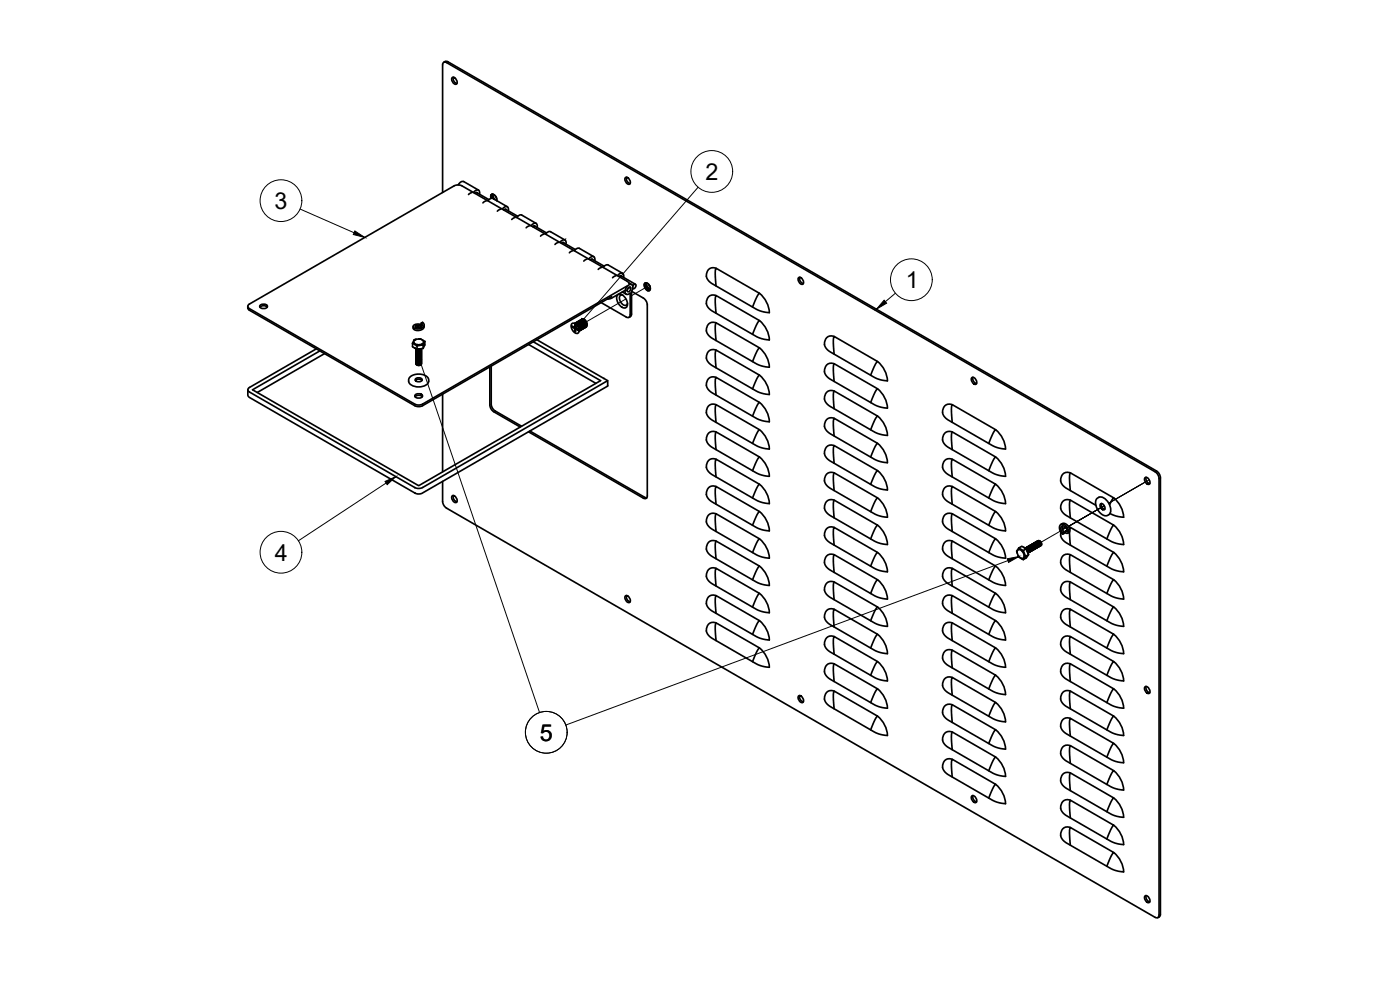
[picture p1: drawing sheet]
<svg xmlns="http://www.w3.org/2000/svg" width="420mm" height="297mm" viewBox="0 0 420 297" stroke-linecap="round" stroke-linejoin="round" font-family="sans-serif">
<defs><g id="words">
<g font-size="7">
<text x="211.8" y="54">2</text>
<text x="82.4" y="62.7">3</text>
<text x="271.8" y="86.4">1</text>
<text x="82.5" y="168.2">4</text>
<text x="162" y="222.2">5</text>
</g>
</g></defs>
<!-- layer: Visible -->
<g fill="none" stroke="#000" stroke-width=".5">
<path d="M133.2 18.7a.97 .97 0 0 1 1.2-.2l212.7 122.8 .7 .7 .5 1.4v130.9a.97 .97 0 0 1-.8 1M135.8 23.2a1.35 1.35 0 0 1 1.2 2 1.35 1.35 0 0 1-1.2-2zM136 23.2a1.59 1.59 0 0 0 1.1 1.9M132.8 57.8v-38.3a.72 .72 0 0 1 .4-.8 .72 .72 0 0 1 .8 .1l212.7 122.8 .7 .6 .4 1.4v131a.72 .72 0 0 1-.3 .7 .72 .72 0 0 1-.8-.1l-212.7-122.7-.7-.7-.4-.9-.1-6.5M137.5 55.5l.6-.8 .8-.3 4.7 2.6M141.6 57.8l-1 .6M142.1 57.8a.94 .94 0 0 1 1-.8 .94 .94 0 0 1 .9 .8l-.1 .5M143 57.8l3.7 2.1M143.3 57.9l-.3-.1-.5 .2M147.3 58.7l.2 .8M147.3 58.7l.1 .8M147.4 58.5l.5-.2 .6 .3 .5 .9 .1 .7"/>
<path d="M147.4 58.5l.5-.2 .6 .4 .5 .7v.8M147.4 58.5l-.1 .2M147.6 58.4l-.3 .3M147.6 58.6l.2 .9M147.7 58.3v1.2M147.9 58.7l.6 1.2M147.9 58.3v.7l.4 .7M147.9 58.3v.7l.4 .8M187.8 53.2a1.35 1.35 0 0 1 1.1 2.1 1.35 1.35 0 0 1-1.1-2.1zM188 53.2a1.59 1.59 0 0 0 1.1 1.9M145.9 60.3l-1 .6M146.4 60.3l1-.8h.5l4.4 2.5"/>
<path d="M149 60.2h.1M150.3 62.8l-1 .6M150.7 62.8a.94 .94 0 0 1 1-.8 .94 .94 0 0 1 .9 .8l-.1 .5M151.7 62.8l3.7 2.1M151.9 62.9l-.3-.1-.4 .2M154.6 65.3l-1 .6M155.1 65.3l.9-.8h.6l4.3 2.5M158.9 67.8l-1 .6M159.4 67.7a.94 .94 0 0 1 .9-.7 .94 .94 0 0 1 1 .8l-.1 .5M160.3 67.7l3.7 2.2M160.6 67.9l-.3-.2-.5 .3M163.2 70.3l-1 .6"/>
<path d="M163.7 70.2l1-.7h.5l4.4 2.5M167.6 72.8l-1.1 .6M168 72.7a.94 .94 0 0 1 1-.7 .94 .94 0 0 1 .9 .8l-.1 .4M169 72.7l3.7 2.2M169.2 72.9l-.3-.2-.4 .3M171.9 75.3l-1 .5M172.4 75.2l.9-.7h.6l4.3 2.5M176.2 77.8l-1 .5M176.7 77.7a.94 .94 0 0 1 .9-.8 .94 .94 0 0 1 .9 .9v.4M177.6 77.7l3.7 2.2M177.9 77.9l-.3-.2-.5 .3M78 92.2a1.59 1.59 0 0 1 2.2 0"/>
<path d="M78 91.7a1.44 1.44 0 0 1 2.3 .2 1.35 1.35 0 0 1-2.4 0zM126.2 98.2l-.8-.2-.7 .2M126.4 97.4l-1.5-.1-.7 .3-.2 .4 .2 .4 .7 .3 1.6-.2 .8-.9-.1-.5-.4-.4-.4 .3 .3 .6-.5 .6-1 .2-.6-.4 .3-.3 .6-.1 .7 .2 .2 .3M126.4 97l.3 .7-.3 .2M127.3 97.5l-.2 1-1.3 .6-1.5-.2-.3-.3v-.6M171.6 97.1a1.9 1.9 0 0 1 2.1 2.5 1.03 1.03 0 0 1-1 .4 1.03 1.03 0 0 1-.8-.8l-.3-.4a1.54 1.54 0 0 1 0-1.7zM171.8 98.2l.7 .4 .1-.2M172.5 97.5v.8l.2-.1M172.5 98.6v.8M172.5 97.1l.7 .2 .6 .7 .2 .8-.2 .5M172.6 98.2h-.8v-.3l.7 .4M172.6 97.1l1 1 .2 1.1"/>
<path d="M172.6 97h.7l.7 .6 .4 1-.3 .6M172.7 98l-.2-.5 .2 .1v.8l.7 .4v.3l-.3-.5M172.7 98.4v.2M172.7 98.7l.7 .4M172.8 96.9l.7-.1 .8 .7 .3 1-.4 .5M173 96.8h-.1M173 96.8h.6l.7 .7 .4 .9-.3 .6M173 98.6l-.3 .1v.8l-.2-.1 .3-.8M173.1 96.7l.7-.1 .8 .7 .3 1-.4 .6M173.2 97.3l.6 .6 .3 .8M173.2 96.6h.1M173.2 96.6h.7l.7 .7 .3 .9-.2 .6"/>
<path d="M173.4 96.6l.7-.2 .8 .7 .3 1.1-.4 .5M173.5 96.5h.7l.7 .6 .3 1-.2 .6M173.5 97.1l.6 .6 .2 .8M173.7 96.4l.7-.1 .8 .7 .3 1-.4 .5M173.8 96.3h.7l.7 .6 .3 1-.2 .6M173.8 96.9l.6 .6 .2 .8M173.8 99.3h.1M173.9 99.2l.4-.5-.2-.9-.7-.7-.8-.1-.1 .1 .8 .3 .6 .6 .2 .8-.3 .5M174 96.2l.7-.1 .8 .7 .3 1-.4 .6M174.1 96.1h.7l.6 .6 .4 1-.2 .6M174.1 96.8l.6 .5 .2 .8M174.3 96l.7-.1 .8 .7 .3 1-.4 .6"/>
<path d="M174.4 96l.7-.1 .7 .7 .3 .9-.2 .6M174.4 96.6l.6 .6 .2 .8M174.7 95.8h.7M174.7 96.4l.6 .6 .2 .8M175 96.2l.6 .6 .2 .8M175.3 96.1l.6 .6 .2 .8M175.4 95.8l.7 .9v.9M175.4 95.8l-.8 .1M175.6 98.3h.1M175.9 98.1h.1M180.5 80.3l-1 .5M181 80.2l1-.7h.5l4.3 2.5"/>
<path d="M183.6 89l-56.8 32.7-.9 .3-1.4-.3-49.7-28.6a.97 .97 0 0 1-.4-1.2M184.9 82.8l-1.1 .5M185.3 88.6a1.44 1.44 0 0 1 2.2 .6l.6 1a1.32 1.32 0 0 1 .2 1.4 1.32 1.32 0 0 1-1.2 .8 3.1 3.1 0 0 1-1.8-3.8zM185.3 82.7a.94 .94 0 0 1 1-.8 .94 .94 0 0 1 .9 .9l-.1 .4M186.2 82.7l4.5 2.6M186.5 82.9l-.3-.2-.4 .3M186.8 87.6l1.1 .7M186.9 88.6a.85 .85 0 0 0-1 .3 .85 .85 0 0 0 .1 1l.7 1.3a.85 .85 0 0 0 .9 .5 .85 .85 0 0 0 .7-.7M187.5 87.2l-3.9 2.3-1.4 .2M188.5 86.4l.5-.3a.75 .75 0 0 1 .2 1 .75 .75 0 0 1-1 .3zM188.7 84.9l.9 .5M188.7 85l-.4-.6-49.7-28.6-1.4-.3-.9 .3-61.5 35.4a.72 .72 0 0 0-.4 .7 .72 .72 0 0 0 .4 .7l49.7 28.6 1.4 .3 .9-.3 61.4-35.4"/>
<path d="M189.2 86.2l-.9 .5M189.5 87.4v6.8a.97 .97 0 0 1-.7 1M189.5 87.4l.4-.9a.83 .83 0 0 0-.3-1.1 .83 .83 0 0 0-1.1 .2 1.66 1.66 0 0 0-.4 2.7l1-.4v6.6a.72 .72 0 0 1-.3 .7 .72 .72 0 0 1-.9-.1l-7.5-4.3M189.5 87.4l4 2.3 .5 .8 .3 1v57.3a.72 .72 0 0 1-.4 .7 .72 .72 0 0 1-.8 0l-34.5-19.9M189.9 85.8l.6-.5a.72 .72 0 0 1 .3 .9 .72 .72 0 0 1-.9 .4h.1M193.4 85.3l.5 1.4 .5 .5h.5M193.5 85.1l.2-.2h.4l.9 .8a.84 .84 0 0 1 .2 1 .84 .84 0 0 1-.9 .5l-.8-.9-.1-1M193.5 85.1l.5-.2 .7 .5 .4 1-.3 .5-.7-.3-.4-1 .1-.7-.1 .6 .2 .8 .5 .5 .5 .1M193.5 85.1l-.1 .2M193.6 85l-.2 .3M193.7 85.2l.2 1 .7 .7M193.9 85.3l.7 1.2"/>
<path d="M194 84.9l.2 1.2 .9 .7M194.6 86.5l.5 .3M194.6 86.5l.3 .3M214.9 94l-.3-4 .3-1.3 13 7.5-.8 1.1-1.2 3M214.9 85.8l-.3-4 .3-1.3 13 7.5-.8 1.1-1.2 3M214.9 96.9a2.19 2.19 0 0 0-2.3 .5 2.19 2.19 0 0 0-.5 2.3l.6 .9 .9 .8 13.3 7.7 1.8 .7 2.2 .4a8.1 8.1 0 0 0-3-5.8M214.9 88.7a2.19 2.19 0 0 0-2.3 .5 2.19 2.19 0 0 0-.5 2.3l.5 .9 1 .9 13.3 7.6 1.8 .8 2.2 .3a8.1 8.1 0 0 0-3-5.8M214.9 80.5a2.19 2.19 0 0 0-2.3 .5 2.19 2.19 0 0 0-.5 2.3l.5 .9 1 .9 13.4 7.7 1.8 .7 2.1 .3a8.1 8.1 0 0 0-3-5.8M239.8 83.2a1.35 1.35 0 0 1 1.1 2.1 1.35 1.35 0 0 1-1.1-2.1zM240 83.2a1.59 1.59 0 0 0 1.1 1.9M74.4 116.9v1.7l.5 .7 49.7 28.7M74.9 116.3a.72 .72 0 0 0-.5 .6 .72 .72 0 0 0 .5 .7l49.6 28.7 1.4 .2 .9-.2 55.6-32.1-.1 1.7-55.6 32.1-1 .2-1.1-.2"/>
<path d="M94.9 104.7l-20 11.6M97.4 106.1l-20.2 11.7M123 113.1l1.4-.7 1.9-.1 1.6 .5 .7 1a1.77 1.77 0 0 1-1.6 2.1 3.8 3.8 0 0 1-4.3-1.1v-1zM124.2 102.8l-.4 .2 1.4 .8v1M124.2 102.8a2.03 2.03 0 0 0 2.5 .4M124.3 104.4l.4 .1M124.6 119a1.59 1.59 0 0 1 2.1 0M124.6 118.5a1.44 1.44 0 0 1 2.2 .3 1.35 1.35 0 0 1-2.3 0zM124.6 102l-.3-.1-.5 1.1v1l1.4 .8 1.8-.3 .5-1v-1.1M124.6 102l-.4 .3v.5M124.7 114.2a1.42 1.42 0 0 1 1.9 0M124.7 113.7l.9-.4a.76 .76 0 0 1 1 .9l-1 .4a.76 .76 0 0 1-.9-.9z"/>
<path d="M124.8 101.8l-.5 .1M124.8 104.8h.1M124.8 105h.1M124.8 105.2h.1M124.8 105.4h.1M124.8 105.6h.1M124.8 105.9h.1M124.8 106.1h.1M124.8 106.3h.1M124.8 106.5h.1M124.8 106.7h.1M124.8 107.2h.1"/>
<path d="M124.8 107.4h.1M124.8 107.6h.1M124.8 107.8h.1M124.8 108v.1M124.8 108.3h.1M124.8 108.5h.1M124.8 108.7h.1M124.8 108.9h.1M124.8 109.1h.1M124.9 101.8l-.2 .1M125.1 109.5l.2 .1M125.2 105.1h-.1"/>
<path d="M125.2 105.6h-.1M125.2 106h-.1M125.2 106.4h-.1M125.2 106.9h-.1M125.2 107.3h-.1M125.2 107.7l-.1 .1M125.2 108.2h-.1M125.2 108.6h-.1M125.2 104.9h-.1M125.2 105.3l-.1 .1M125.2 105.8h-.1M125.2 106.2h-.1"/>
<path d="M125.2 106.6l-.1 .1M125.2 107.1h-.1M125.2 107.5h-.1M125.2 108h-.1M125.2 108.4h-.1M125.5 105.2h.2M125.5 105.7h.2M125.5 106.1h.2M125.5 106.6h.2M125.5 107.4h.2M125.5 107.9h.2M125.5 108.3h.2"/>
<path d="M125.6 104.8l.3-.1zM125.7 105h-.2M125.7 105.5h-.2M125.7 106.3h-.2M125.7 106.8h-.2M125.7 107.2h-.2M125.7 107.6h-.2M125.8 101.7h-.1M126 101.7l1.1 .6M126 101.7l-1.4 .3M126 106.4h.1M126 107.3h.1"/>
<path d="M126 107.7l.1 .1M126 108.2h.1M126 105.1h.1M126 105.6h.1M126 106h.1M126 106.9h.1M126 104.9h.1M126 105.3l.1 .1M126 105.8h.1M126 107.1h.1M126 106.2h.1M126 106.6l.1 .1"/>
<path d="M126 107.5h.1M126 108h.1M126 108.4h.1M126.1 104.7l-.7 .1M126.1 101.6l-.1 .1M126.1 101.6l-.4 .1M126.1 101.6l.4 .3M126.2 104.8l-.6 .2-.5-.1M126.2 105.3l-.6 .2-.5-.2M126.2 105.7l-.6 .2-.5-.2M126.2 106.1l-.6 .2-.5-.1M126.2 106.6l-.6 .2-.5-.2"/>
<path d="M126.2 107l-.6 .2-.5-.2M126.2 107.5l-.6 .1-.5-.1M126.2 107.9l-.6 .2-.5-.2M126.2 106.8l-.6 .2-.5-.2M126.2 108.1l-.6 .2-.5-.2M126.2 108.3l-.6 .2-.5-.1M126.2 108.5l-.6 .2-.5-.1M126.2 108.8l-.6 .2-.5-.2M126.2 109l-.6 .2-.5-.2M126.2 109.2l-.6 .2-.5-.2M126.2 109.4l-.9 .2M126.2 105.1l-.6 .1-.5-.1"/>
<path d="M126.2 105.9l-.6 .2-.5-.1M126.2 106.4l-.6 .2-.5-.2M126.2 107.2l-.6 .2-.5-.1M126.2 107.7l-.6 .2-.5-.2M126.2 105.5l-.6 .2-.5-.2M126.4 104.6l-.6 .1M126.4 105l-.1 .4-.6 .2-.7-.1-.1-.4M126.4 105.2l-.1 .4-.6 .2-.7-.1-.1-.4M126.4 106.1l-.1 .4-.6 .2-.7-.1-.1-.4M126.4 106.3l-.1 .4-.6 .2-.7-.1-.1-.4M126.4 106.5l-.1 .4-.6 .2-.7-.1-.1-.4M126.4 107.4l-.1 .4-.6 .2-.7-.1-.1-.4"/>
<path d="M126.4 108.5l-.1 .4-.6 .2-.7-.1-.1-.4M126.4 108.7l-.1 .4-.6 .2-.7-.1-.1-.4M126.4 107.2l-.1 .4-.6 .2-.7-.1-.1-.4M126.4 107.6l-.1 .4-.6 .2-.7-.1-.1-.4M126.4 108.3l-.1 .4-.6 .2-.7-.1-.1-.4M126.4 104.8l-.1 .4-.6 .2-.7-.1-.1-.4M126.4 105.9l-.1 .4-.6 .2-.7-.1-.1-.4M126.4 106.7l-.1 .4-.6 .3-.7-.2-.1-.4M126.4 107.8l-.1 .4-.6 .3-.7-.2-.1-.4M126.4 105.4l-.1 .4-.6 .3-.7-.2-.1-.4M126.4 107l-.1 .4-.6 .2-.7-.1-.1-.4M126.4 108.9l-.1 .4-.6 .2-.7-.1-.1-.4"/>
<path d="M126.5 109.1l-.4 .5h-.8M126.5 105.6l-.2 .5-.6 .2-.7-.2-.1-.3M126.5 108l-.2 .5-.6 .2-.7-.2-.1-.3M126.5 104.6l-.2 .4-.6 .2-.6-.1-.3-.3 .9 .2 .7-.4M126.5 109l-.2 .4-.6 .2-.6-.1-.3-.4M126.5 108.8l-.3 .4-.5 .1-.6-.1-.3-.3M126.5 108.6l-.2 .3-.6 .2-.6-.1-.3-.3M126.5 108.4l-.3 .3-.5 .2-.6-.1-.3-.3M126.5 108.2l-.2 .3-.6 .2-.6-.1-.3-.3M126.5 107.9l-.2 .4-.6 .2-.6-.1-.3-.3M126.5 107.7l-.3 .4-.5 .1h-.6l-.3-.4M126.5 107.5l-.2 .3-.6 .2-.6-.1-.3-.3"/>
<path d="M126.5 107.3l-.3 .3-.5 .2-.6-.1-.3-.3M126.5 107.1l-.2 .3-.6 .2-.6-.1-.3-.3M126.5 106.9l-.3 .3-.6 .2-.5-.1-.3-.4M126.5 106.6l-.2 .4-.6 .2-.6-.1-.3-.4M126.5 106.4l-.2 .4-.6 .1-.6-.1-.3-.3M126.5 106.2l-.2 .3-.6 .2-.6-.1-.3-.3M126.5 106l-.2 .3-.6 .2-.6-.1-.3-.3M126.5 105.7l-.2 .4-.6 .2-.6-.1-.3-.3M126.5 105.5l-.2 .4-.6 .2-.6-.1-.3-.4M126.5 105.3l-.3 .4-.5 .1h-.6l-.3-.4M126.5 105.1l-.2 .3-.6 .2-.6-.1-.3-.3M126.5 104.9l-.2 .3-.6 .2-.6-.1-.3-.3"/>
<path d="M126.5 104.7l-.2 .3-.6 .2-.6-.1-.3-.3M126.5 104.7h.1M126.5 104.9h.1M126.5 105.1h.1M126.5 105.3h.1M126.5 105.5h.1M126.5 106h.1M126.5 106.2h.1M126.5 106.4h.1M126.5 106.6h.1M126.5 106.8v.1M126.5 107.1h.1"/>
<path d="M126.5 107.3h.1M126.5 107.5h.1M126.5 107.7h.1M126.5 107.9h.1M126.5 108.4h.1M126.5 108.6h.1M126.5 108.8h.1M126.5 109h.1M126.7 103.2l.3 .3-1.8 .3 .1-.4M126.8 102l.2 .1M127.1 102.3v.5l-.4 .4M127.1 102.3l.4 .1"/>
<path d="M127.5 102.4l-.5 1.1v1M132.8 118.3v23.3M147 110.1v11.4l.2 .9 1 1.1 7.9 4.6M147.4 109.8v11.5l.2 .9 1 1.1 7.9 4.6M158.6 103.4l20.2 11.6M160 102.5l20.2 11.7-54.6 31.5-49.8-28.8 20.2-11.6M161.1 101.9l21.3 12.3M214.9 118.5l-.3-3.9 .3-1.4 13 7.5-.8 1.2-1.2 3M214.9 102.2l-.3-4 .3-1.3 13 7.5-.8 1.1-1.2 3M214.9 110.4l-.3-4 .3-1.3 13 7.5-.8 1.1-1.2 3M214.9 113.2a2.19 2.19 0 0 0-2.3 .5 2.19 2.19 0 0 0-.5 2.4l.5 .9 1 .8 13.3 7.7 1.9 .7 2.1 .3a8.1 8.1 0 0 0-3-5.8M214.9 105.1a2.19 2.19 0 0 0-2.3 .4 2.19 2.19 0 0 0-.5 2.4l.6 .9 .9 .8 13.4 7.7 1.7 .7 2.2 .4a8.1 8.1 0 0 0-3-5.8"/>
<path d="M250.3 106.3l-.2-3.9 .3-1.4 13 7.5-.8 1-1.3 3.1M250.3 114.4l-.2-3.8 .3-1.4 13 7.5-.8 1.1-1.3 3M250.4 101a2.19 2.19 0 0 0-2.4 .5 2.19 2.19 0 0 0-.5 2.3l.6 .9 1 .8 13.3 7.7 1.9 .8 2 .3a8.1 8.1 0 0 0-2.9-5.8M250.4 117.3a2.19 2.19 0 0 0-2.4 .5 2.19 2.19 0 0 0-.5 2.4l.6 .9 1 .8 13.3 7.7 1.8 .7 2.1 .3a8.1 8.1 0 0 0-2.9-5.8M250.4 109.2a2.19 2.19 0 0 0-2.3 .4 2.19 2.19 0 0 0-.6 2.4l.6 .9 1 .8 13.3 7.7 1.8 .7 2.1 .4a8.1 8.1 0 0 0-2.9-5.8M291.7 113.3a1.35 1.35 0 0 1 1.2 2 1.35 1.35 0 0 1-1.2-2zM292 113.2a1.59 1.59 0 0 0 1.1 1.9M159 129.3l34.5 19.9 .6 .2M214.9 126.7l-.3-3.9 .3-1.4 13 7.5-.8 1.1-1.2 3.1M214.9 134.9l-.3-4 .3-1.3 13 7.5-.8 1.1-1.2 3M214.9 121.4a2.19 2.19 0 0 0-2.3 .5 2.19 2.19 0 0 0-.5 2.3l.5 1 1 .8 13.3 7.7 1.8 .7 2.2 .3a8.1 8.1 0 0 0-3-5.8M214.9 137.8a2.19 2.19 0 0 0-2.3 .5 2.19 2.19 0 0 0-.5 2.3l.6 1 .9 .8 13.4 7.7 1.7 .7 2.2 .3a8.1 8.1 0 0 0-3-5.8"/>
<path d="M214.9 129.6a2.19 2.19 0 0 0-2.3 .5 2.19 2.19 0 0 0-.5 2.3l.6 1 .9 .8 13.4 7.7 1.7 .7 2.2 .3a8.1 8.1 0 0 0-3-5.8M250.3 130.8l-.2-3.9 .3-1.4 13 7.5-.8 1.1-1.3 3M250.3 122.6l-.2-3.9 .3-1.4 13 7.5-.8 1.1-1.3 3.1M250.3 139l-.2-3.9 .3-1.4 13 7.5-.8 1.1-1.3 3M250.4 125.5a2.19 2.19 0 0 0-2.4 .5 2.19 2.19 0 0 0-.5 2.3l.6 .9 1 .9 13.3 7.7 1.9 .7 2 .3a8.1 8.1 0 0 0-2.9-5.8M250.4 133.7a2.19 2.19 0 0 0-2.4 .5 2.19 2.19 0 0 0-.5 2.3l.6 .9 1 .9 13.3 7.7 1.8 .7 2.1 .3a8.1 8.1 0 0 0-2.9-5.8M285.8 134.9l-.3-4 .3-1.3 13 7.5-.8 1.1-1.3 3M285.8 126.7l-.3-3.9 .3-1.4 13 7.5-.8 1.1-1.3 3.1M285.8 137.8a2.19 2.19 0 0 0-2.3 .5 2.19 2.19 0 0 0-.5 2.3l.6 1 .9 .8 13.4 7.7 1.7 .7 2.2 .3a8.1 8.1 0 0 0-3-5.8M285.8 129.6a2.19 2.19 0 0 0-2.3 .5 2.19 2.19 0 0 0-.5 2.3l.6 1 .9 .8 13.4 7.7 1.7 .7 2.2 .3a8.1 8.1 0 0 0-3-5.8M285.8 121.4a2.19 2.19 0 0 0-2.3 .5 2.19 2.19 0 0 0-.5 2.3l.5 1 1 .8 13.3 7.7 1.8 .7 2.2 .3a8.1 8.1 0 0 0-3-5.8M124.6 148h.1"/>
<path d="M135.8 148.7a1.35 1.35 0 0 1 1.2 2 1.35 1.35 0 0 1-1.2-2zM136 148.7a1.59 1.59 0 0 0 1.1 1.9M214.9 151.3l-.3-4 .3-1.3 13 7.5-.7 1-1.3 3.1M214.9 143.1l-.3-4 .3-1.3 13 7.5-.8 1.1-1.2 3M214.9 159.5l-.3-4 .3-1.3 13 7.5-.8 1.1-1.2 3M214.9 146a2.19 2.19 0 0 0-2.3 .5 2.19 2.19 0 0 0-.5 2.3l.5 .9 1 .9 13.3 7.6 1.9 .8 2.1 .3a8.1 8.1 0 0 0-3-5.8M214.9 154.2a2.19 2.19 0 0 0-2.3 .5 2.19 2.19 0 0 0-.5 2.3l.5 .9 1 .8 13.3 7.7 1.8 .7 2.2 .4a8.1 8.1 0 0 0-3-5.8M250.3 155.4l-.2-3.9 .3-1.4 13 7.5-.8 1.1-1.3 3M250.3 147.2l-.2-3.9 .3-1.4 13 7.5-.8 1.1-1.3 3M250.4 150.1a2.19 2.19 0 0 0-2.4 .5 2.19 2.19 0 0 0-.5 2.3l.6 1 1 .7 13.3 7.7 1.8 .7 2.1 .4a8.1 8.1 0 0 0-2.9-5.8M250.4 158.3a2.19 2.19 0 0 0-2.4 .4 2.19 2.19 0 0 0-.5 2.4l.6 .9 1 .8 13.3 7.7 1.9 .7 2 .4a8.1 8.1 0 0 0-2.9-5.8M250.4 141.9a2.19 2.19 0 0 0-2.3 .5 2.19 2.19 0 0 0-.6 2.3l.6 1 1 .8 13.3 7.7 1.8 .7 2.1 .3a8.1 8.1 0 0 0-2.9-5.8"/>
<path d="M285.8 143.1l-.3-4 .3-1.3 13 7.5-.8 1.1-1.3 3M285.8 159.5l-.3-4 .3-1.3 13 7.5-.8 1.1-1.3 3M285.8 151.3l-.3-4 .3-1.3 13 7.5-.8 1-1.3 3.1M285.8 154.2a2.19 2.19 0 0 0-2.3 .5 2.19 2.19 0 0 0-.5 2.3l.5 .9 1 .8 13.3 7.7 1.8 .7 2.2 .4a8.1 8.1 0 0 0-3-5.8M285.8 146a2.19 2.19 0 0 0-2.3 .5 2.19 2.19 0 0 0-.5 2.3l.5 .9 1 .9 13.3 7.6 1.9 .8 2.1 .3a8.1 8.1 0 0 0-3-5.8M318.4 157.4l1-.4 1.2 .8 .5 1.4-.1 .4-.6 .4M318.4 159.7l-.1 .9 .3 .8 1.4 1.5 13.5 7.7 1.7 .7 2 .3a8.1 8.1 0 0 0-2.9-5.8M318.9 157.8l-.1 .9 .5 .9-.4 .2M319.7 159.4v.4l.2 .2h.4l.3-.2v-.7l-.3-.9-1-.8h-.9l-.4 .7 .2 1.2 .7 1 .4-.2v-.5M319.8 158.2l-1 .6M320.3 159.2l-.6 .2 .4 .1 .2-.4-.6-1-.6-.3-.5 .1-.2 .8 .5 1.1v.5M320.8 158.1l.5 .2"/>
<path d="M321 159.6l.2 4M321 158.7l.3-.4 13 7.5M321.2 155.4l-.2-4 .3-1.3 13 7.5-.8 1-1.3 3.1M321.2 147.2l-.2-4 .3-1.3 13 7.5-1.3 2.1M321.3 150.1a2.19 2.19 0 0 0-2.4 .5 2.19 2.19 0 0 0-.5 2.3l.6 1 1 .7 13.3 7.7 1.8 .7 2.1 .4a8.1 8.1 0 0 0-2.9-5.8M321.3 141.9a2.19 2.19 0 0 0-2.4 .5 2.19 2.19 0 0 0-.5 2.3l.6 .9 .9 .8 9 5.2M329.2 149.6l.1-.1a1.77 1.77 0 0 1 2.6 .4 3.8 3.8 0 0 1 1.1 4.3l-.7 .5h-.7l-.9-.3-.8-.8-.7-1.1-.4-1.1v-1.1zM330.4 151.1a1.21 1.21 0 0 1 1 1.9 1.21 1.21 0 0 1-1-1.9zM330.6 151.1a1.42 1.42 0 0 0 1 1.7M334.3 149.4a8.1 8.1 0 0 1 2.9 5.8l-2.2-.4-1.9-.7M343.7 143.3a1.35 1.35 0 0 1 1.2 2 1.35 1.35 0 0 1-1.2-2zM344 143.2a1.59 1.59 0 0 0 1.1 1.9"/>
<path d="M187.8 178.7a1.35 1.35 0 0 1 1.1 2.1 1.35 1.35 0 0 1-1.1-2.1zM188 178.7a1.59 1.59 0 0 0 1.1 1.9M214.9 175.8l-.3-3.9 .3-1.4 13 7.5-.8 1.1-1.2 3.1M214.9 167.6l-.3-3.9 .3-1.3 13 7.5-.8 1.1-1.2 3M214.9 170.5a2.19 2.19 0 0 0-2.3 .5 2.19 2.19 0 0 0-.5 2.4l.5 .9 1 .8 13.4 7.7 1.8 .7 2.1 .3a8.1 8.1 0 0 0-3-5.8M214.9 162.4a2.19 2.19 0 0 0-2.3 .4 2.19 2.19 0 0 0-.5 2.4l.6 .9 .9 .8 13.4 7.7 1.7 .7 2.2 .4a8.1 8.1 0 0 0-3-5.8M214.9 178.7a2.19 2.19 0 0 0-2.3 .5 2.19 2.19 0 0 0-.5 2.3l.5 .9 1 .9 13.3 7.7 1.8 .7 2.2 .3a8.1 8.1 0 0 0-3-5.8M250.3 163.6l-.2-3.9 .3-1.4 13 7.5-.8 1.1-1.3 3M250.3 171.7l-.2-3.9 .3-1.4 13 7.5-.8 1.2-1.3 3M250.3 179.9l-.2-3.9 .3-1.4 13 7.5-.8 1.1-1.3 3.1M250.4 166.4a2.19 2.19 0 0 0-2.3 .5 2.19 2.19 0 0 0-.6 2.4l.6 .9 1 .8 13.3 7.7 1.8 .7 2.1 .3a8.1 8.1 0 0 0-2.9-5.8M250.4 174.6a2.19 2.19 0 0 0-2.4 .5 2.19 2.19 0 0 0-.5 2.3l.6 1 1 .8 13.3 7.7 1.8 .7 2.1 .3a8.1 8.1 0 0 0-2.9-5.8"/>
<path d="M285.8 175.8l-.3-3.9 .3-1.4 13 7.5-.8 1.1-1.3 3.1M285.8 167.6l-.3-3.9 .3-1.3 13 7.5-.8 1.1-1.3 3M285.8 170.5a2.19 2.19 0 0 0-2.3 .5 2.19 2.19 0 0 0-.5 2.4l.5 .9 1 .8 13.4 7.7 1.8 .7 2.1 .3a8.1 8.1 0 0 0-3-5.8M285.8 162.4a2.19 2.19 0 0 0-2.3 .4 2.19 2.19 0 0 0-.5 2.4l.6 .9 .9 .8 13.4 7.7 1.7 .7 2.2 .4a8.1 8.1 0 0 0-3-5.8M285.8 178.7a2.19 2.19 0 0 0-2.3 .5 2.19 2.19 0 0 0-.5 2.3l.5 .9 1 .9 13.3 7.7 1.8 .7 2.2 .3a8.1 8.1 0 0 0-3-5.8M305.2 165.7l.1 .3M305.2 165.6l.6 1.4M305.6 166.7l.6 .7M305.8 167l1 .6M305.8 167l-.1 .1M305.8 164.9v-.5l-.7 1 .1 .2M305.8 164.9l-.4 .2-.2 .5"/>
<path d="M305.8 164.9l1 .6M306.4 167.5l.2 .1M306.8 165.5l.3-.3-1.3-.8 .9-.5 1.3 .8 .7 1.7-.7 1-.9 .5-.6-.4M306.8 165.5l.6 1.3M307.2 164.2l.3 .2M307.4 166.8l-.2 .6-.4 .2M307.7 164.5h.4l.5 .4 .2 .6-.2 .3M307.7 164.5l.8 .6v.8v-.8l-.8-.6M307.8 164.4l.4 .1 .4 .4 .2 .5-.1 .4M307.8 164.4v.1M307.9 164.4l.4-.1 .5 .5 .2 .6-.2 .3M308 164.3h.4l.4 .4 .2 .6-.1 .4"/>
<path d="M308 164.3h-.1M308 164.7l-.9 .5 .7 1.7-.4-.1M308 164.6l.5 .4 .1 .6M308.1 164.3l.4-.1 .5 .5 .2 .6-.3 .3M308.1 164.8l.3 .9M308.1 164.9l.3 .8M308.1 164.2l.5 .1 .4 .3 .2 .6-.1 .4M308.1 164.2h.1M308.2 164.7h.1M308.2 164.5l.5 .4 .1 .6M308.2 165.3l.3 .5M308.2 164.2l.5-.1 .5 .4 .2 .7-.3 .3"/>
<path d="M308.3 164.1h.4l.5 .4 .2 .6-.2 .4M308.4 164.6h.1M308.4 164.4l.5 .4 .1 .5M308.4 164.1l.5-.1 .5 .4 .2 .7-.3 .3M308.4 165.6h.1M308.5 164.9l.1 .2M308.5 164h.4l.5 .4 .2 .6-.2 .4M308.5 164h.1M308.6 164.4v.1M308.6 164.3l.5 .4 .1 .5M308.6 164l.4-.1 .5 .4 .3 .7-.3 .3M308.6 165.5h.1"/>
<path d="M308.7 165.8h.1M308.7 166.4l-.9 .5-.7 1-.3-.3M308.7 163.9h.4l.5 .4 .2 .6-.2 .4M308.7 164.3v.1M308.8 164.2l.5 .4 .1 .5M308.8 163.9l.4-.1 .5 .4 .2 .7-.2 .3M308.8 165.4h.1M308.8 164.7l.1 .2M308.9 165.7h.1M308.9 163.8h.4l.4 .4 .3 .6-.2 .4M308.9 163.8h.1M308.9 164.2v.1"/>
<path d="M309 164.1l.4 .4 .2 .5M309 163.8l.4-.1 .5 .4 .2 .6-.2 .4M309 165.2v.1M309 164.6l.1 .2M309.1 165.6h-.1M309.1 163.7h.4l.4 .4 .2 .6-.1 .3M309.1 164.1h.1M309.2 163.9l.4 .4 .2 .6M309.2 163.6h.4l.5 .4 .2 .6-.2 .4M309.2 165.1v.1M309.2 165.5h.1M309.3 163.6h.4l.4 .4 .2 .5-.1 .4"/>
<path d="M309.3 163.6h.1M309.3 164h.1M309.4 163.8l.4 .4 .2 .6M309.4 163.5h.4l.5 .4 .2 .6-.2 .4M309.4 165h.1M309.4 164.4l.1 .2M309.4 165.4h.1M309.5 163.5h.4l.4 .4 .2 .5-.1 .4M309.5 163.5h.1M309.5 163.9h.1M309.6 163.7l.4 .4 .1 .6M309.6 163.4l.4-.1 .5 .5 .2 .6-.2 .4"/>
<path d="M309.6 164.9h.1M309.6 165.3h.1M309.7 163.4h.4l.4 .4 .2 .6-.1 .3M309.7 163.4h-.1M309.7 163.8h.1M309.7 163.6l.5 .4 .1 .6M309.8 163.3l.4-.1 .5 .5 .2 .6-.3 .3M309.8 164.8h.1M309.8 164.2l.1 .2M309.8 165.2h.1M309.8 163.2l.5 .1 .4 .4 .2 .5-.1 .4M309.8 163.2h.1"/>
<path d="M309.9 163.7h.1M309.9 163.5l.5 .4 .1 .6M309.9 163.2l.5-.1 .5 .5 .2 .6-.3 .3M309.9 164.7h.1M310 164.1l.1 .1M310 165h.1M310 163.1h.4l.5 .4 .2 .6-.2 .4M310 163.1h.1M310.1 163.6h.1M310.1 163.4l.5 .4 .1 .6M310.1 163.1l.5-.1 .5 .5 .2 .6-.3 .3M310.1 164.6h.1"/>
<path d="M310.2 164.9h.1M310.2 163h.4l.5 .4 .2 .6-.2 .4M310.2 163h.1M310.3 163.5h.1M310.3 163.3l.5 .4 .1 .6M310.3 163l.5-.1 .4 .4 .3 .7-.3 .3M310.3 164.5h.1M310.4 163.9v.1M310.4 164.8h.1M310.4 162.9h.4l.5 .4 .2 .6-.2 .4M310.4 162.9h.1M310.4 163.4h.1"/>
<path d="M310.5 163.2l.5 .4 .1 .5M310.5 162.9l.4-.1 .5 .4 .2 .7-.2 .3M310.5 164.4h.1M310.6 164.7h.1M310.6 162.8h.4l.4 .4 .3 .6-.2 .4M310.6 162.8h.1M310.6 163.2v.1M310.7 163.1l.4 .4 .2 .5M310.7 162.8l.4-.1 .5 .4 .2 .7-.2 .3M310.7 164.3h.1M310.7 163.6l.1 .2M310.8 164.6h-.1"/>
<path d="M310.8 162.7h.4l.4 .4 .2 .6-.1 .4M310.8 162.7h.1M310.8 163.1v.1M310.9 163l.4 .4 .2 .5M310.9 162.7l.4-.1 .5 .4 .2 .7-.2 .3M310.9 164.2h.1M310.9 163.5l.1 .2M310.9 164.5h.1M311 162.6h.4l.4 .4 .2 .6-.1 .4M311 162.6h.1M311.1 162.9l.4 .4 .2 .5M311.1 162.6l.4-.1 .5 .4 .2 .6-.2 .4"/>
<path d="M311.1 164v.1M311.1 164.4h.1M311.2 162.5h.4l.4 .4 .2 .6-.1 .3M311.2 162.5h.1M311.3 162.8l.4 .4 .1 .5M311.3 162.4h.4l.5 .4 .2 .6-.2 .4M311.3 163.9v.1M311.3 164.3h.1M311.4 162.4h.4l.4 .4 .2 .5-.1 .4M311.4 162.4h-.1M311.4 162.6l.5 .4 .1 .6M311.5 162.3h.4l.5 .4 .2 .6-.3 .4"/>
<path d="M311.5 163.8h.1M311.5 164.2h.1M311.5 162.3h.4l.5 .4 .2 .5-.2 .4M311.5 162.3h.1M311.6 162.5l.5 .4 .1 .6M311.7 164.1h.1M311.8 162.4l.5 .4 .1 .6M311.9 164h.1M312 162.3l.5 .6M312.1 163.8h.1M312.3 163.7h.1M321.2 179.9l-.2-3.9 .3-1.4 13 7.5-.8 1.1-1.3 3.1"/>
<path d="M321.2 171.7l-.2-3.9 .3-1.4 13 7.5-.8 1.1-1.3 3.1M321.3 174.6a2.19 2.19 0 0 0-2.4 .5 2.19 2.19 0 0 0-.5 2.3l.6 1 1 .8 13.3 7.7 1.8 .7 2.1 .3a8.1 8.1 0 0 0-2.9-5.8M321.3 166.4a2.19 2.19 0 0 0-2.4 .5 2.19 2.19 0 0 0-.5 2.4l.6 .9 1 .8 13.3 7.7 1.8 .7 2.1 .3a8.1 8.1 0 0 0-2.9-5.8M334.3 165.8l-.8 1-1.3 3.1M214.9 192.2l-.3-4 .3-1.3 13 7.5-.8 1.1-1.2 3M214.9 184l-.3-4 .3-1.3 13 7.5-.8 1.1-1.2 3M214.9 186.9a2.19 2.19 0 0 0-2.3 .5 2.19 2.19 0 0 0-.5 2.3l.6 1 .9 .8 13.3 7.6 1.8 .8 2.2 .3a8.1 8.1 0 0 0-3-5.8M250.3 196.3l-.2-3.9 .3-1.4 13 7.5-.8 1-1.3 3.1M250.3 188.1l-.2-3.9 .3-1.4 13 7.5-.8 1.1-1.3 3M250.4 199.2a2.19 2.19 0 0 0-2.3 .5 2.19 2.19 0 0 0-.6 2.3l.6 .9 1 .9 13.3 7.7 1.8 .7 2.1 .3a8.1 8.1 0 0 0-2.9-5.8M250.4 191a2.19 2.19 0 0 0-2.4 .5 2.19 2.19 0 0 0-.5 2.3l.6 .9 1 .9 13.3 7.7 1.9 .7 2 .3a8.1 8.1 0 0 0-2.9-5.8M250.4 182.8a2.19 2.19 0 0 0-2.4 .5 2.19 2.19 0 0 0-.5 2.3l.6 1 1 .8 13.3 7.7 1.8 .7 2.1 .3a8.1 8.1 0 0 0-2.9-5.8"/>
<path d="M285.8 192.2l-.3-4 .3-1.3 13 7.5-.8 1.1-1.3 3M285.8 184l-.3-4 .3-1.3 13 7.5-.8 1.1-1.3 3M285.8 195.1a2.19 2.19 0 0 0-2.3 .5 2.19 2.19 0 0 0-.5 2.3l.6 1 .9 .8 13.4 7.7 1.7 .7 2.2 .3a8.1 8.1 0 0 0-3-5.8M285.8 186.9a2.19 2.19 0 0 0-2.3 .5 2.19 2.19 0 0 0-.5 2.3l.6 1 .9 .8 13.3 7.6 1.8 .8 2.2 .3a8.1 8.1 0 0 0-3-5.8M321.2 196.3l-.2-4 .3-1.3 13 7.5-.8 1-1.3 3.1M321.2 188.1l-.2-4 .3-1.3 13 7.5-.8 1.1-1.3 3M321.3 191a2.19 2.19 0 0 0-2.4 .5 2.19 2.19 0 0 0-.5 2.3l.6 .9 1 .9 13.3 7.7 1.8 .7 2.1 .3a8.1 8.1 0 0 0-2.9-5.8M321.3 199.2a2.19 2.19 0 0 0-2.4 .5 2.19 2.19 0 0 0-.5 2.3l.6 .9 1 .9 13.3 7.7 1.8 .7 2.1 .3a8.1 8.1 0 0 0-2.9-5.8M321.3 182.8a2.19 2.19 0 0 0-2.4 .5 2.19 2.19 0 0 0-.5 2.3l.6 1 1 .8 13.3 7.7 1.8 .7 2.1 .3a8.1 8.1 0 0 0-2.9-5.8M239.8 208.7a1.35 1.35 0 0 1 1.1 2.1 1.35 1.35 0 0 1-1.1-2.1zM240 208.7a1.59 1.59 0 0 0 1.1 1.9M250.3 212.7l-.2-3.9 .3-1.4 13 7.5-.8 1.1-1.3 3"/>
<path d="M250.3 204.5l-.2-3.9 .3-1.4 13 7.5-.8 1.1-1.3 3M250.4 207.4a2.19 2.19 0 0 0-2.4 .5 2.19 2.19 0 0 0-.5 2.3l.6 .9 1 .8 13.3 7.7 1.8 .7 2.1 .4a8.1 8.1 0 0 0-2.9-5.8M285.8 200.4l-.3-4 .3-1.3 13 7.5-.8 1.1-1.3 3M285.8 208.6l-.3-4 .3-1.3 13 7.5-.8 1.1-1.3 3M285.8 216.8l-.3-4 .3-1.3 13 7.5-.8 1.1-1.3 3M285.8 219.6a2.19 2.19 0 0 0-2.3 .5 2.19 2.19 0 0 0-.5 2.4l.6 .9 .9 .8 13.4 7.7 1.7 .7 2.2 .3a8.1 8.1 0 0 0-3-5.7M285.8 203.3a2.19 2.19 0 0 0-2.3 .5 2.19 2.19 0 0 0-.5 2.3l.5 .9 1 .8 13.3 7.7 1.9 .8 2.1 .3a8.1 8.1 0 0 0-3-5.8M285.8 211.5a2.19 2.19 0 0 0-2.3 .5 2.19 2.19 0 0 0-.5 2.3l.5 .9 1 .8 13.3 7.7 1.8 .7 2.2 .4a8.1 8.1 0 0 0-3-5.8M321.2 212.7l-.2-4 .3-1.3 13 7.5-.8 1-1.3 3.1M321.2 204.5l-.2-4 .3-1.3 13 7.5-.8 1-1.3 3.1M321.3 207.4a2.19 2.19 0 0 0-2.4 .5 2.19 2.19 0 0 0-.5 2.3l.6 .9 1 .8 13.3 7.7 1.8 .7 2.1 .4a8.1 8.1 0 0 0-2.9-5.8M321.3 215.6a2.19 2.19 0 0 0-2.4 .4 2.19 2.19 0 0 0-.5 2.4l.6 .9 1 .8 13.3 7.7 1.8 .7 2.1 .4a8.1 8.1 0 0 0-2.9-5.8"/>
<path d="M343.7 206a1.35 1.35 0 0 1 1.2 2 1.35 1.35 0 0 1-1.2-2zM344 206a1.59 1.59 0 0 0 1.1 1.9M285.8 224.9l-.3-3.9 .3-1.4 13 7.6-.8 1.1-1.3 3M285.8 233.1l-.3-3.9 .3-1.4 13 7.5-.8 1.1-1.3 3.1M285.8 227.8a2.19 2.19 0 0 0-2.3 .5 2.19 2.19 0 0 0-.5 2.3l.6 1 .9 .8 13.4 7.7 1.7 .7 2.2 .3a8.1 8.1 0 0 0-3-5.8M291.7 238.8a1.35 1.35 0 0 1 1.2 2 1.35 1.35 0 0 1-1.2-2zM292 238.7a1.59 1.59 0 0 0 1.1 1.9M321.2 220.9l-.2-4 .3-1.3 13 7.5-.8 1-1.3 3.1M321.2 229l-.2-3.9 .3-1.4 13 7.5-.8 1.1-1.3 3.1M321.2 237.2l-.2-4 .3-1.3 13 7.5-.8 1.1-1.3 3M321.3 223.7a2.19 2.19 0 0 0-2.4 .5 2.19 2.19 0 0 0-.5 2.4l.6 .9 1 .8 13.3 7.7 1.8 .7 2.1 .3a8.1 8.1 0 0 0-2.9-5.8M321.3 231.9a2.19 2.19 0 0 0-2.4 .5 2.19 2.19 0 0 0-.5 2.3l.6 1 1 .8 13.3 7.7 1.8 .7 2.1 .3a8.1 8.1 0 0 0-2.9-5.8"/>
<path d="M321.2 245.4l-.2-4 .3-1.3 13 7.5-.8 1.1-1.3 3M321.2 253.6l-.2-4 .3-1.3 13 7.5-.8 1-1.3 3.1M321.3 240.1a2.19 2.19 0 0 0-2.4 .5 2.19 2.19 0 0 0-.5 2.3l.6 1 1 .8 13.3 7.7 1.8 .7 2.1 .3a8.1 8.1 0 0 0-2.9-5.8M321.3 248.3a2.19 2.19 0 0 0-2.4 .5 2.19 2.19 0 0 0-.5 2.3l.6 .9 1 .9 13.3 7.7 1.8 .7 2.1 .3a8.1 8.1 0 0 0-2.9-5.8M343.7 268.8a1.35 1.35 0 0 1 1.2 2 1.35 1.35 0 0 1-1.2-2zM344 268.7a1.59 1.59 0 0 0 1.1 1.9"/>
</g>
<!-- layer: Tweak Trail -->
<path d="M169.9 71.6l-.5 .3M187.9 89.7l-11.9 6.8M194.9 85.6l-5.4 3.1M319.9 158.4l-7.5 4.3M320.7 157.9l10.7-6.2zM331.4 151.7l-10.7 6.2 10.4-6M344.9 144l-12.2 7" fill="none" stroke="#000" stroke-width=".3"/>
<!-- layer: BOM -->
<g fill="none" stroke="#000" stroke-width=".3">
<path d="M209.5 56.2l-34.5 39.7M90.1 62.7l16.2 7.1M268.7 88l-3 2.5M126 108.1l35.9 105.7M115.9 144.9l-26.3 17.4M302.5 168.2l-132.7 49.3"/>
<circle cx="213.6" cy="51.4" r="6.3"/>
<circle cx="84.3" cy="60.2" r="6.3"/>
<circle cx="273.5" cy="83.9" r="6.3"/>
<circle cx="84.3" cy="165.7" r="6.3"/>
<circle cx="163.9" cy="219.7" r="6.3"/>
</g>
<path d="M106.5 69.3l3 1.9-3.5-.8zM174.6 95.5l.9 .8-2.8 2.3zM265.3 90.1l.8 .9-3.1 1.8zM124.8 104.8l1.7 3.1-1.1 .4zM115.6 144.4l3.2-1.4-2.6 2.4zM302.3 167.7l3.5-.7-3.1 1.8z" fill="#000" stroke="#000" stroke-width=".3"/>
<use href="#words"/>
</svg>
